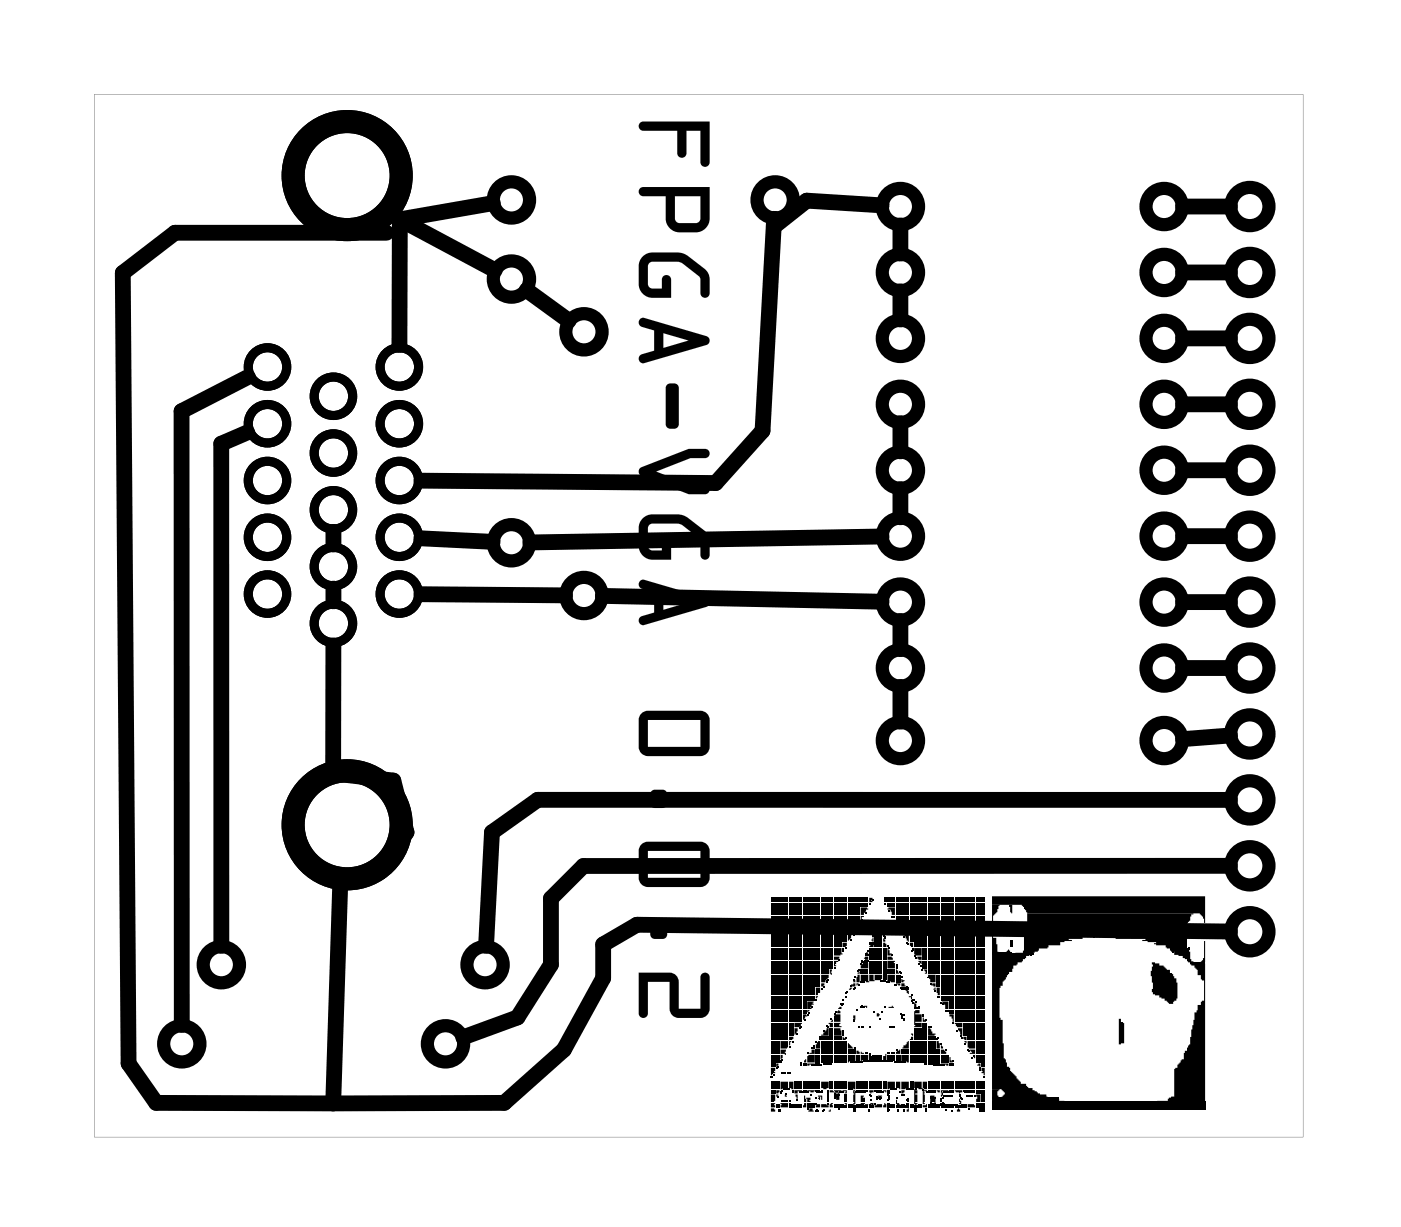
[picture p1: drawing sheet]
<svg xmlns="http://www.w3.org/2000/svg" width="54mm" height="47mm" viewBox="0 0 54 47" stroke-linecap="round" stroke-linejoin="round" font-family="sans-serif">
<g fill="#000">
<path d="M29.7 34.6h.2v.2h-.2zM29.7 34.8h.2v.1h-.2zM29.7 35h.2v.2h-.2zM29.7 35.3h.2v.2h-.2zM29.7 35.5h.2v.3h-.2zM29.7 35.8h.2v.1h-.2zM29.7 36h.2v.3h-.2zM29.7 36.3h.2v.2h-.2zM29.7 36.5h.2v.3h-.2zM29.7 36.9h.2v.1h-.2zM29.7 37h.2v.3h-.2zM29.7 37.3h.2v.2h-.2z"/>
<path d="M29.7 37.6h.2v.2h-.2zM29.7 37.9h.2v.1h-.2zM29.7 38h.2v.3h-.2zM29.7 38.4h.2v.1h-.2zM29.7 38.6h.2v.3h-.2zM29.7 38.9h.2v.1h-.2zM29.7 39.1h.2v.3h-.2zM29.7 39.4h.2v.2h-.2zM29.7 39.6h.2v.3h-.2zM29.7 39.9h.2v.2h-.2zM29.9 34.6h.1v.2h-.1zM29.9 34.8h.1v.1h-.1z"/>
<path d="M29.9 35h.1v.2h-.1zM29.9 35.3h.1v.2h-.1zM29.9 35.5h.1v.3h-.1zM29.9 35.8h.1v.1h-.1zM29.9 36h.1v.3h-.1zM29.9 36.3h.1v.2h-.1zM29.9 36.5h.1v.3h-.1zM29.9 36.9h.1v.1h-.1zM29.9 37h.1v.3h-.1zM29.9 37.3h.1v.2h-.1zM29.9 37.6h.1v.2h-.1zM29.9 37.9h.1v.1h-.1z"/>
<path d="M29.9 38h.1v.3h-.1zM29.9 38.4h.1v.1h-.1zM29.9 38.6h.1v.3h-.1zM29.9 38.9h.1v.1h-.1zM29.9 39.1h.1v.3h-.1zM29.9 39.4h.1v.2h-.1zM29.9 39.6h.1v.3h-.1zM29.9 39.9h.1v.2h-.1zM30.1 34.6h.3v.2h-.3zM30.1 34.8h.3v.1h-.3zM30.1 35h.3v.2h-.3zM30.1 35.3h.3v.2h-.3z"/>
<path d="M30.1 35.5h.3v.3h-.3zM30.1 35.8h.3v.1h-.3zM30.1 36h.3v.3h-.3zM30.1 36.3h.3v.2h-.3zM30.1 36.5h.3v.3h-.3zM30.1 36.9h.3v.1h-.3zM30.1 37h.3v.3h-.3zM30.1 37.3h.3v.2h-.3zM30.1 37.6h.3v.2h-.3zM30.1 37.9h.3v.1h-.3zM30.1 38h.3v.3h-.3zM30.1 38.4h.3v.1h-.3z"/>
<path d="M30.1 38.6h.3v.3h-.3zM30.1 38.9h.3v.1h-.3zM30.1 39.1h.3v.3h-.3zM30.1 39.4h.3v.2h-.3zM30.1 39.6h.3v.3h-.3zM30.1 39.9h.3v.2h-.3zM30.4 34.6h.2v.2h-.2zM30.4 34.8h.2v.1h-.2zM30.4 35h.2v.2h-.2zM30.4 35.3h.2v.2h-.2zM30.4 35.5h.2v.3h-.2zM30.4 35.8h.2v.1h-.2z"/>
<path d="M30.4 36h.2v.3h-.2zM30.4 36.3h.2v.2h-.2zM30.4 36.5h.2v.3h-.2zM30.4 36.9h.2v.1h-.2zM30.4 37h.2v.3h-.2zM30.4 37.3h.2v.2h-.2zM30.4 37.6h.2v.2h-.2zM30.4 37.9h.2v.1h-.2zM30.4 38h.2v.3h-.2zM30.4 38.4h.2v.1h-.2zM30.4 38.6h.2v.3h-.2zM30.4 38.9h.2v.1h-.2z"/>
<path d="M30.4 39.1h.2v.3h-.2zM30.4 39.4h.2v.2h-.2zM30.4 39.6h.2v.3h-.2zM30.4 39.9h.2v.1l-.2 .1zM30.6 34.6h.3v.2h-.3zM30.6 34.8h.3v.1h-.3zM30.6 35h.3v.2h-.3zM30.6 35.3h.3v.2h-.3zM30.6 35.5h.3v.3h-.3zM30.6 35.8h.3v.1h-.3zM30.6 36h.3v.3h-.3zM30.6 36.3h.3v.2h-.3z"/>
<path d="M30.6 36.5h.3v.3h-.3zM30.6 36.9h.3v.1h-.3zM30.6 37h.3v.3h-.3zM30.6 37.3h.3v.2h-.3zM30.6 37.6h.3v.2h-.3zM30.6 37.9h.3v.1h-.3zM30.6 38h.3v.3h-.3zM30.6 38.4h.3v.1h-.3zM30.6 38.6h.3v.3h-.3zM30.6 38.9h.3v.1h-.3zM30.6 39.1h.3v.3h-.3zM30.6 39.4l.3 .1-.1 .1h-.2z"/>
<path d="M30.6 39.6h.1l-.1 .3zM30.9 34.6h.2v.2h-.2zM30.9 34.8h.2v.1h-.2zM30.9 35h.2v.2h-.2zM30.9 35.3h.2v.2h-.2zM30.9 35.5h.2v.3h-.2zM30.9 35.8h.2v.1h-.2zM30.9 36h.2v.3h-.2zM30.9 36.3h.2v.2h-.2zM30.9 36.5h.2v.3h-.2zM30.9 36.9h.2v.1h-.2zM30.9 37h.2v.3h-.2z"/>
<path d="M30.9 37.3h.2v.2h-.2zM30.9 37.6h.2v.2h-.2zM30.9 37.9h.2v.1h-.2zM30.9 38h.2v.3h-.2zM30.9 38.4h.2v.1h-.2zM30.9 38.6h.2v.3h-.2zM30.9 38.9h.2v.1h-.2zM30.9 39.1h.2l-.1 .2zM31.1 34.6h.3v.2h-.3zM31.1 34.8h.3v.1h-.3zM31.1 35h.3v.2h-.3zM31.1 35.3h.3v.2h-.3z"/>
<path d="M31.1 35.5h.3v.3h-.3zM31.1 35.8h.3v.1h-.3zM31.1 36h.3v.3h-.3zM31.1 36.3h.3v.2h-.3zM31.1 36.5h.3v.3h-.3zM31.1 36.9h.3v.1h-.3zM31.1 37h.3v.3h-.3zM31.1 37.3h.3v.2h-.3zM31.1 37.6h.3v.2h-.3zM31.1 37.9h.3v.1h-.3zM31.1 38h.3v.3h-.3zM31.1 38.4h.3v.1h-.3z"/>
<path d="M31.1 38.6h.2v.1l-.1 .1 .1 .1h-.2zM31.1 38.9l.1 .1h-.1zM31.4 34.6h.2v.2h-.2zM31.4 34.8h.2v.1h-.2zM31.4 35h.2v.2h-.2zM31.4 35.3h.2v.2h-.2zM31.4 35.5h.2v.3h-.2zM31.4 35.8h.2v.1h-.2zM31.4 36h.2v.3h-.2zM31.4 36.3h.2v.2h-.2zM31.4 36.5h.2v.3h-.2zM31.4 36.9h.2v.1h-.2z"/>
<path d="M31.4 37h.2v.3h-.2zM31.4 37.3h.2v.2h-.2zM31.4 37.6h.2v.2h-.2zM31.4 37.9h.2v.1h-.2zM31.4 38h.2l-.1 .3h-.1zM31.4 38.4h.1l-.1 .1zM31.6 34.6h.3v.2h-.3zM31.6 34.8h.3v.1h-.3zM31.6 35h.3v.2h-.3zM31.6 35.3h.3v.2h-.3zM31.6 35.5h.3v.3h-.3zM31.6 35.8h.3v.1h-.3z"/>
<path d="M31.6 36h.3v.3h-.3zM31.6 36.3h.3v.2h-.3zM31.6 36.5h.3v.3h-.3zM31.6 36.9h.3v.1h-.3zM31.6 37h.3v.3h-.3zM31.6 37.3h.3v.2h-.3zM31.6 37.6h.3l-.1 .2h-.2zM31.6 37.9h.2l-.1 .1h-.1zM31.6 39.9h.3v.2h-.3zM31.8 37.8h.1zM31.8 39.6h.1v.3h-.3zM31.9 39.4h.2v.2h-.1z"/>
<path d="M32 34.6h.1v.2h-.1zM32 34.8h.1v.1h-.1zM32 35h.1v.2h-.1zM32 35.3h.1v.2h-.1zM32 35.5h.1v.3h-.1zM32 35.8h.1v.1h-.1zM32 36h.1v.3h-.1zM32 36.3h.1v.2h-.1zM32 36.5h.1v.3h-.1zM32 36.9h.1v.1h-.1zM32 37h.1v.3h-.1zM32 37.3v.3v-.1z"/>
<path d="M32 39.6h.1v.3h-.1zM32 39.9h.1v.2h-.1zM32 39.3l.1 .1h-.1zM32.1 34.6h.3v.2h-.3zM32.1 34.8h.3v.1h-.3zM32.1 35h.3v.2h-.3zM32.1 35.3h.3v.2h-.3zM32.1 35.5h.3v.3h-.3zM32.1 35.8h.3v.1h-.3zM32.1 36h.3v.3h-.3zM32.1 36.3h.3v.2h-.3zM32.1 36.5h.3l.1 .3h-.4z"/>
<path d="M32.1 36.9h.2l-.2 .1zM32.1 37h.2l-.1 .1v.1h-.1zM32.1 39.4h.3l-.1 .1 .1 .1h-.3zM32.1 39.6h.3v.3h-.3zM32.1 39.9h.3v.2h-.3zM32.1 39.1h.3v.3h-.3zM32.3 39v-.1l.1 .1h-.1zM32.3 38.8l.1 .1h-.1zM32.5 34.6h.1v.2h-.1zM32.5 34.8h.1v.1h-.1zM32.5 35h.1v.2h-.1zM32.5 35.3h.1v.2h-.1z"/>
<path d="M32.5 35.5h.1v.3h-.1zM32.5 35.8h.1v.1h-.1zM32.5 36h.1v.3h-.1zM32.5 36.3h.1v.1l-.1 .1zM32.5 36.5v.1zM32.5 39.7v.1zM32.5 39.8v.1zM32.5 39.9l.1 .2h-.1zM32.7 34.6h.3v.2h-.3zM32.7 34.8h.3v.1h-.3zM32.7 35h.3v.2h-.3zM32.7 35.3h.3v.2h-.3z"/>
<path d="M32.7 35.5h.3v.3h-.3zM32.7 35.8l.3 .1h-.3zM32.7 36h.1l-.1 .2zM32.7 38.1l.1-.1v.1zM32.8 37.9h.2v.1zM32.9 39.1h.1v.2zM32.9 39.3v.1zM32.9 37.8h.1zM33 34.6h.1v.2h-.1zM33 34.8h.1v.1h-.1zM33 35h.1v.2h-.1zM33 35.3h.1v.2h-.1z"/>
<path d="M33 35.5h.1l-.1 .2zM33 37.9h.1l-.1 .1zM33 37.6h.1v.2h-.1zM33 37.5l.1-.1v.1zM33.2 34.6h.2v.2h-.2zM33.2 34.8h.2v.1h-.2zM33.2 35h.2l-.1 .2h-.1zM33.2 35.3h.1l-.1 .1zM33.2 37.3h.2v.2h-.2zM33.2 37.6h.2l.1 .2h-.3zM33.2 37.8h.1zM33.2 38.8h.1z"/>
<path d="M33.2 37.1h.2zM33.2 39.5l.1 .1zM33.2 37.1h.2v.2h-.2zM33.3 37l.1 .1zM33.3 38.7h.1v.1zM33.3 36.8h.1zM33.3 36.9h.1v.1zM33.4 36.7v.1zM33.5 34.6h.1v.2h-.1zM33.5 36.4h.2zM33.5 36.5h.2v.3h-.2zM33.5 36.9h.2v.1h-.2z"/>
<path d="M33.5 37h.2v.3h-.2zM33.5 37.3h.2v.2h-.2zM33.5 37.6h.2v.2h-.2zM33.5 36.4h.2v.1h-.2zM33.6 36.3l.1 .1zM33.6 36l.1 .1zM33.6 36.1l.1 .2-.1-.1zM33.7 36h.3v.3h-.3zM33.7 36.3h.3v.2h-.3zM33.7 36.5h.3v.3h-.3zM33.7 36.9h.3v.1h-.3zM33.7 37h.3v.3h-.3z"/>
<path d="M33.7 37.3h.3v.2h-.3zM33.7 37.6h.3v.1l-.3 .1zM33.7 35.7l.2 .1zM33.8 35.5v.1zM33.8 35.7h.1zM33.7 35.9l.2-.1 .1 .1h-.3zM33.8 39l.1 .1v.1h-.1zM33.8 35.6h.1v.1h-.1zM33.9 37.8h.2zM33.9 35.7l.1 .1zM34 36.2l.1 .1h-.1zM34 36.3l.1 .1v.1h-.1z"/>
<path d="M34 36.5h.1v.3h-.1zM34 36.9h.1v.1h-.1zM34 37h.1v.3h-.1zM34 37.3h.1v.2h-.1zM34 37.6h.1v.2h-.1zM34.1 34.6v.2zM34.1 36.1v.1zM34.1 37.8h.2zM34.2 34.6h.3v.2h-.3zM34.2 34.8h.3v.1h-.3zM34.2 36.5l.1 .2h.1l-.1 .1h-.1zM34.2 36.9h.2v.1h-.2z"/>
<path d="M34.2 37h.3v.3h-.3zM34.2 37.3h.3v.2h-.3zM34.2 37.6h.3v.2h-.3zM34.2 35h.3v.2h-.1l-.1-.2h-.1zM34.4 35.3h.1zM34.2 38.8l.2-.1v.1zM34.5 37.9l.1 .1zM34.5 34.6h.2v.2h-.2zM34.5 34.8h.2v.1h-.2zM34.5 35h.2v.2h-.2zM34.5 35.3h.2v.2h-.2zM34.5 37.1l.1 .1z"/>
<path d="M34.5 37.3l.1 .2h-.1zM34.5 37.6h.2v.2h-.2zM34.5 37.9h.2v.1zM34.6 35.5h.1v.2zM34.7 34.6h.3v.2h-.3zM34.7 34.8h.3v.1h-.3zM34.7 35h.3v.2h-.3zM34.7 35.3h.3v.2h-.3zM34.7 35.5h.3v.3h-.3zM34.7 35.8h.3v.1h-.2zM34.7 37.7l.1 .1h-.1zM34.7 37.9h.1l.1 .1h-.2z"/>
<path d="M34.7 39.2h.1zM34.8 38l.1 .1zM34.8 36h.2v.3zM34.8 38.1h.2zM34.8 39.2v.1zM34.9 38.1l.1 .1v.1zM35 38.4h.1v.1zM35.1 34.6h.1v.2h-.1zM35.1 34.8h.1v.1h-.1zM35.1 35h.1v.2h-.1zM35.1 35.3h.1v.2h-.1zM35.1 35.5h.1v.3h-.1z"/>
<path d="M35.1 35.8h.1v.1h-.1zM35.1 36h.1v.3h-.1zM35.1 36.3h.1v.2l-.1-.1zM35.1 39.8l.1 .1zM35.1 39.9h.1v.2h-.1zM35.1 36.5l.1 .1zM35.1 38.5h.1zM35.2 34.6h.3v.2h-.3zM35.2 34.8h.3v.1h-.3zM35.2 35h.3v.2h-.3zM35.2 35.3h.3v.2h-.3zM35.2 35.5h.3v.3h-.3z"/>
<path d="M35.2 35.8h.3v.1h-.3zM35.2 36h.3v.3h-.3zM35.2 36.3h.3v.2h-.3zM35.2 36.5h.3v.3h-.2zM35.2 38.6l.1 .2h-.1zM35.2 38.8l.2 .1zM35.2 39.6h.3v.3h-.3zM35.2 39.9h.3v.2h-.3zM35.3 38.9h.1v.1l-.1 .1h.2v.3h-.2h.2v.2h-.3zM35.3 36.9h.2v.1h-.1zM35.4 37h.1v.1zM35.5 34.6h.2v.2h-.2z"/>
<path d="M35.5 34.8h.2v.1h-.2zM35.5 35h.2v.2h-.2zM35.5 35.3h.2v.2h-.2zM35.5 35.5h.2v.3h-.2zM35.5 35.8h.2v.1h-.2zM35.5 36h.2v.3h-.2zM35.5 36.3h.2v.2h-.2zM35.5 36.5h.2v.3h-.2zM35.5 36.9h.2v.1h-.2zM35.5 37h.2v.3h-.2zM35.5 39.1l.1 .1zM35.5 39.2l.2 .2h-.2z"/>
<path d="M35.5 39.4h.2v.2h-.2zM35.5 39.6h.2v.3h-.2zM35.5 39.9h.2v.2h-.2zM35.6 37.3h.1v.2h-.1zM35.8 34.6h.2v.2h-.2zM35.8 34.8h.2v.1h-.2zM35.8 35h.2v.2h-.2zM35.8 35.3h.2v.2h-.2zM35.8 35.5h.2v.3h-.2zM35.8 35.8h.2v.1h-.2zM35.8 36h.2v.3h-.2zM35.8 36.3h.2v.2h-.2z"/>
<path d="M35.8 36.5h.2v.3h-.2zM35.8 36.9h.2v.1h-.2zM35.8 37h.2v.3h-.2zM35.8 37.3h.2v.2h-.2zM35.8 37.6h.2v.2h-.2v-.1h-.1zM35.8 39.6l.1 .1v.1h.1v.1h-.2zM35.8 39.9h.2v.2h-.2zM35.9 37.9h.1v.1h-.1zM36 38.1v-.1v.1zM36.1 34.6h.1v.2h-.1zM36.1 34.8h.1v.1h-.1zM36.1 35h.1v.2h-.1z"/>
<path d="M36.1 35.3h.1v.2h-.1zM36.1 35.5h.1v.3h-.1zM36.1 35.8h.1v.1h-.1zM36.1 36h.1v.3h-.1zM36.1 36.3h.1v.2h-.1zM36.1 36.5h.1v.3h-.1zM36.1 36.9h.1v.1h-.1zM36.1 37h.1v.3h-.1zM36.1 37.3h.1v.2h-.1zM36.1 37.6h.1v.2h-.1zM36.1 37.9h.1v.1h-.1zM36.1 38h.1v.3h-.1z"/>
<path d="M36.1 38.4h.1zM36.2 34.6h.3v.2h-.3zM36.2 34.8h.3v.1h-.3zM36.2 35h.3v.2h-.3zM36.2 35.3h.3v.2h-.3zM36.2 35.5h.3v.3h-.3zM36.2 35.8h.3v.1h-.3zM36.2 36h.3v.3h-.3zM36.2 36.3h.3v.2h-.3zM36.2 36.5h.3v.3h-.3zM36.2 36.9h.3v.1h-.3zM36.2 37h.3v.3h-.3z"/>
<path d="M36.2 37.3h.3v.2h-.3zM36.2 37.6h.3v.2h-.3zM36.2 37.9h.3v.1h-.3zM36.2 38h.3v.3h-.3zM36.2 38.4h.3v.1h-.3zM36.3 38.6h.2v.3h-.1v-.2zM36.6 34.6h.1v.2h-.1zM36.6 34.8h.1v.1h-.1zM36.6 35h.1v.2h-.1zM36.6 35.3h.1v.2h-.1zM36.6 35.5h.1v.3h-.1zM36.6 35.8h.1v.1h-.1z"/>
<path d="M36.6 36h.1v.3h-.1zM36.6 36.3h.1v.2h-.1zM36.6 36.5h.1v.3h-.1zM36.6 36.9h.1v.1h-.1zM36.6 37h.1v.3h-.1zM36.6 37.3h.1v.2h-.1zM36.6 37.6h.1v.2h-.1zM36.6 37.9h.1v.1h-.1zM36.6 38h.1v.3h-.1zM36.6 38.4h.1v.1h-.1zM36.6 38.6h.1v.3h-.1zM36.6 38.9h.1v.1h-.1z"/>
<path d="M36.6 39.1h.1v.3zM36.8 34.6h.3v.2h-.3zM36.8 34.8h.3v.1h-.3zM36.8 35h.3v.2h-.3zM36.8 35.3h.3v.2h-.3zM36.8 35.5h.3v.3h-.3zM36.8 35.8h.3v.1h-.3zM36.8 36h.3v.3h-.3zM36.8 36.3h.3v.2h-.3zM36.8 36.5h.3v.3h-.3zM36.8 36.9h.3v.1h-.3zM36.8 37h.3v.3h-.3z"/>
<path d="M36.8 37.3h.3v.2h-.3zM36.8 37.6h.3v.2h-.3zM36.8 37.9h.3v.1h-.3zM36.8 38h.3v.3h-.3zM36.8 38.4h.3v.1h-.3zM36.8 38.6h.3v.3h-.3zM36.8 38.9h.3v.1h-.3zM36.8 39.1h.3v.3h-.3zM36.8 39.4h.3v.2h-.2zM36.9 39.6h.2v.3zM37.1 34.6h.1v.2h-.1zM37.1 34.8h.1v.1h-.1z"/>
<path d="M37.1 35h.1v.2h-.1zM37.1 35.3h.1v.2h-.1zM37.1 35.5h.1v.3h-.1zM37.1 35.8h.1v.1h-.1zM37.1 36h.1v.3h-.1zM37.1 36.3h.1v.2h-.1zM37.1 36.5h.1v.3h-.1zM37.1 36.9h.1v.1h-.1zM37.1 37h.1v.3h-.1zM37.1 37.3h.1v.2h-.1zM37.1 37.6h.1v.2h-.1zM37.1 37.9h.1v.1h-.1z"/>
<path d="M37.1 38h.1v.3h-.1zM37.1 38.4h.1v.1h-.1zM37.1 38.6h.1v.3h-.1zM37.1 38.9h.1v.1h-.1zM37.1 39.1h.1v.3h-.1zM37.1 39.4h.1v.2h-.1zM37.1 39.6h.1v.3h-.1zM37.1 39.9h.1v.2zM37.3 34.6h.3v.2h-.3zM37.3 34.8h.3v.1h-.3zM37.3 35h.3v.2h-.3zM37.3 35.3h.3v.2h-.3z"/>
<path d="M37.3 35.5h.3v.3h-.3zM37.3 35.8h.3v.1h-.3zM37.3 36h.3v.3h-.3zM37.3 36.3h.3v.2h-.3zM37.3 36.5h.3v.3h-.3zM37.3 36.9h.3v.1h-.3zM37.3 37h.3v.3h-.3zM37.3 37.3h.3v.2h-.3zM37.3 37.6h.3v.2h-.3zM37.3 37.9h.3v.1h-.3zM37.3 38h.3v.3h-.3zM37.3 38.4h.3v.1h-.3z"/>
<path d="M37.3 38.6h.3v.3h-.3zM37.3 38.9h.3v.1h-.3zM37.3 39.1h.3v.3h-.3zM37.3 39.4h.3v.2h-.3zM37.3 39.6h.3v.3h-.3zM37.3 39.9h.3v.2h-.3zM37.6 34.6h.2v.2h-.2zM37.6 34.8h.2v.1h-.2zM37.6 35h.2v.2h-.2zM37.6 35.3h.2v.2h-.2zM37.6 35.5h.2v.3h-.2zM37.6 35.8h.2v.1h-.2z"/>
<path d="M37.6 36h.2v.3h-.2zM37.6 36.3h.2v.2h-.2zM37.6 36.5h.2v.3h-.2zM37.6 36.9h.2v.1h-.2zM37.6 37h.2v.3h-.2zM37.6 37.3h.2v.2h-.2zM37.6 37.6h.2v.2h-.2zM37.6 37.9h.2v.1h-.2zM37.6 38h.2v.3h-.2zM37.6 38.4h.2v.1h-.2zM37.6 38.6h.2v.3h-.2zM37.6 38.9h.2v.1h-.2z"/>
<path d="M37.6 39.1h.2v.3h-.2zM37.6 39.4h.2v.2h-.2zM37.6 39.6h.2v.3h-.2zM37.6 39.9h.2v.2h-.2zM37.8 34.6h.1v.2h-.1zM37.8 34.8h.1v.1h-.1zM37.8 35h.1v.2h-.1zM37.8 35.3h.1v.2h-.1zM37.8 35.5h.1v.3h-.1zM37.8 35.8h.1v.1h-.1zM37.8 36h.1v.3h-.1zM37.8 36.3h.1v.2h-.1z"/>
<path d="M37.8 36.5h.1v.3h-.1zM37.8 36.9h.1v.1h-.1zM37.8 37h.1v.3h-.1zM37.8 37.3h.1v.2h-.1zM37.8 37.6h.1v.2h-.1zM37.8 37.9h.1v.1h-.1zM37.8 38h.1v.3h-.1zM37.8 38.4h.1v.1h-.1zM37.8 38.6h.1v.3h-.1zM37.8 38.9h.1v.1h-.1zM37.8 39.1h.1v.3h-.1zM37.8 39.4h.1v.2h-.1z"/>
<path d="M37.8 39.6h.1v.3h-.1zM37.8 39.9h.1v.2h-.1zM38.2 34.5h8.2v1.1l-.2-.4h-6.6l-.2-.3h-1.2zM38.2 34.9h.3l-.1 .2-.1 .2v.8h.1l.1 .6h-.3zM38.2 36.7h.8zM38.2 36.7l1.6 .1zM38.2 36.8h1.5l-.3 .3-.4 .1v.2h-.1l-.3 .4v.2l-.1 .1v1.1l.1 .1 .1 1.5h.1v.3h.1v.2l.4 .5h.2l.1 .1h.2v.1l.3 .2h.2l.1 .1h-1.8l.1-.1-.1-.2h-.4zM38.8 36.7l.1-.1v.1zM38.9 34.9h.1v.3l-.1-.1zM38.9 36.2h.1v.3h-.1zM39.5 36h2.6h-.4v.2h-.5l.1 .1h-.5v.1h-.4v.1h-.4l-.2 .2h-.7h.3zM39.6 35.2h6.4h-.1v.3l-.2 .1v.9h-.7l-.1-.1h-.4v-.1h-.5l.1-.1h-1.1l-.1-.1 .1-.1h-.4l-.1-.2h-2.9z"/>
<path d="M39.5 35.8h2.7v.2h-2.7zM42.6 36l.1 .1zM43.1 39.3l.2 .1v.8h-.1h-.1zM44.4 37.1l.4 .1 .5 .5 .1 .8-.2 .2h-.2l-.1-.2-.5-.2zM45.1 36.5l.7 .1zM45.1 36.6h.7l.1 .4 .1 .1h-.2l-.2-.3h-.4v-.1zM45.9 37.1h.5zM45.9 37.1h.5v5.4h-1.8l.4-.1v-.1l.2-.1v-1l.4-.4v-.2l.3-.4 .1-1.2 .1-.1v-.2h.2v-.1h.1v-.8l-.1-.1v-.1h-.2v-.2l-.1-.2zM46.4 36.3v.8h-.1l.1-.2zM29.7 40.1h.2v.3h-.2zM29.7 40.4h.2v.2h-.2zM29.7 40.6h.2v.3h-.2z"/>
<path d="M29.7 41h.2v.1h-.2zM29.7 41.1h.2v.2l-.2 .1zM29.7 41.5h.1zM29.7 41.7h.2v.3h-.2zM29.7 42h.2v.1h-.2zM29.7 42.2h.2l-.1 .3h-.1zM29.7 42.5h.2v.2h-.2zM29.7 42.7h.1l.1 .1h-.2zM29.9 40.1h.1v.3h-.1zM29.9 40.4h.1v.2h-.1zM29.9 40.6h.1v.3h-.1zM29.9 41h.1l-.1 .1z"/>
<path d="M29.9 41.7h.1v.3h-.1zM29.9 42h.1v.1h-.1zM29.9 42.2h.1l-.1 .1zM29.9 42.5h.1v.2h-.1zM30 42.7l.1 .1zM30.1 40.1h.3l-.1 .3h-.2zM30.1 40.4h.2v.2h-.2zM30.1 40.6h.1l-.1 .2zM30.1 41.7h.3v.2l-.3 .1zM30.1 42v.1zM30.1 42.5h.3v.2h-.3zM30.1 41.3h.2z"/>
<path d="M30.2 41.9l.2 .1zM30.2 42.4l.2 .1zM30.2 42.2l.1 .1zM30.3 41.3h.1zM30.4 40.1h.1l-.1 .2zM30.4 41.7h.2v.3l-.2-.1zM30.4 42.5l.1 .1zM30.4 42.6h.2zM30.4 42.6l.2 .1zM30.5 42l.1 .1zM30.6 41.7h.3v.3h-.3zM30.6 42h.3l-.3 .1z"/>
<path d="M30.6 42.5h.3v.2h-.3zM30.6 42.2h.1v.1zM30.8 42l.3 .1zM30.9 41h.2v.1h-.2zM30.9 41.7h.2v.3h-.2zM30.9 42h.2zM31 42.2l.1 .3h-.1zM31 42.5h.1v.2h-.2zM31 40.8l.1 .1h-.1zM31.1 42.3h.1v.2h-.1zM31.1 41h.3l-.3 .1zM31.1 41.7h.3v.3h-.3z"/>
<path d="M31.1 42h.3l-.2 .1zM31.1 42.5h.2zM31.1 42.5l.3 .1zM31.1 42.6h.3v.1h-.3zM31.1 40.6h.3v.3h-.3zM31.2 42.7h.1v.1h-.2zM31.3 40.4h.1v.2h-.2zM31.3 41l.4 .1zM31.3 42.5h.2zM31.4 40.4h.2v.2h-.2zM31.4 40.6h.2v.3h-.2zM31.4 41h.2z"/>
<path d="M31.4 41.7h.2v.3h-.2zM31.4 42h.2zM31.4 42l.3 .1zM31.5 42.5h.1v.2h-.2zM31.5 40.2l.1-.1v.3h-.2zM31.5 42.2h.2v.2zM31.6 42.3v.1l-.1-.1zM31.6 40.1h.3v.3h-.3zM31.6 40.4h.3v.2h-.3zM31.6 40.6h.3v.3h-.3zM31.6 41.7h.3v.2h-.3zM31.6 42.5h.2l.1 .2h-.3z"/>
<path d="M31.7 41h.2zM31.9 42v.1zM31.9 42.2v.3zM32 40.1h.1v.3h-.1zM32 40.4h.1v.2h-.1zM32 40.6h.1v.3h-.1zM32 41.7h.1v.3h-.1zM32 42l.1 .1h-.1zM31.9 42.8l.1-.1v.1zM32 42.5h.1v.2h-.1zM32.1 40.1h.3v.3h-.3zM32.1 40.4h.3v.2h-.3z"/>
<path d="M32.1 40.6h.3v.3h-.3zM32.1 41.7h.3v.3h-.3zM32.1 42h.3l-.2 .1zM32.1 42.1h.2v.1zM32.1 42.2h.2zM32.1 42.2h.2v.2h-.1zM32.1 42.5h.3v.2h-.3zM32.3 42l.2 .1zM32.5 40.1h.1v.3h-.1zM32.5 40.4h.1v.2h-.1zM32.5 40.6h.1v.3h-.1zM32.5 41.7h.1v.3h-.1z"/>
<path d="M32.5 42h.1v.1zM32.5 42.6h.1zM32.5 42.6l.1 .1zM32.5 42.2h.1v.3h-.1zM32.5 42.5l.1 .1zM32.7 40.2l.2 .2h-.2zM32.7 40.4h.3v.2h-.3zM32.7 40.6h.3v.3h-.3zM32.7 41.7h.3v.3l-.3-.1zM32.7 41.9l.1 .1zM32.7 42.5l.1 .1zM32.7 42.6h.3z"/>
<path d="M32.7 42.6l.3 .1zM32.7 40.9h.5zM32.9 42h.1l-.1 .6zM32.9 42.7h.1v.1h-.1zM33 42l.4 .1zM33 40.5l.1 .1h-.1zM33 40.6h.1v.3h-.1zM33 41.7h.1v.3h-.1zM33 42h.1zM33 42.5h.1v.2h-.1zM33.2 40.5l.1 .1h-.1zM33.2 40.6h.2v.3h-.2z"/>
<path d="M33.2 41.7h.2v.3h-.2zM33.2 42h.2zM33.2 42.2h.1v.3h-.1zM33.2 42.5l.2 .1zM33.2 42.5l.1 .1zM33.2 42.6h.2zM33.2 42.6l.2 .1zM33.2 40.9h1.2zM33.3 40.6h.1zM33.4 42.7l.1 .1zM33.5 40.7h.2zM33.5 40.7h.2v.2h-.2z"/>
<path d="M33.5 41.7h.2v.3h-.2zM33.5 42h.2v.1h-.2zM33.5 42.6h.2zM33.5 42.6l.2 .1zM33.5 42.5h.2v.1zM33.7 40.6h.3v.3h-.3zM33.7 41.7h.3v.3h-.3zM33.7 42h.3zM33.8 42l.3 .1zM33.8 42.3h.2zM33.7 42.6l.3-.1v.2h-.3zM33.8 42.2l.2 .1h-.1z"/>
<path d="M34 41.7h.1v.3h-.1zM34 42h.1v.1zM34.1 42.5v.2h-.1zM34 40.7l.1-.1v.3h-.1zM34.2 40.6h.1zM34.2 40.6h.3v.3h-.3zM34.2 41.7h.3v.2l-.3 .1zM34.2 42h.1v.1h-.1zM34.2 42.5h.1zM34.2 42.5l.1 .1zM34.2 42.6h.3zM34.2 42.6l.3 .1z"/>
<path d="M34.2 42.2l.1 .2zM34.3 41.9l.3 .1zM34.3 42.5l.2 .1zM34.4 40.6h.1zM34.4 40.9h.5zM34.5 40.6h.2v.3h-.2zM34.5 41.7h.2v.3l-.2-.1zM34.5 42.4l.2 .2-.2-.1zM34.5 42.6h.2zM34.5 42.6l.2 .1zM34.6 42.7v.1zM34.6 40.5l.1-.1v.2h-.2z"/>
<path d="M34.7 40.4h.3v.2h-.3zM34.7 40.6h.3v.3h-.3zM34.7 41.7h.3v.2l-.3 .1zM34.7 42h.1v.1h-.1zM34.7 42.5l.1 .1zM34.7 42.6h.3zM34.7 42.6l.3 .1zM34.8 42.7v.1zM34.9 41.9l.3 .1zM34.9 42.5l.1 .1zM34.9 40.2l.1-.1v.3h-.2zM34.9 42.7h.1v.1z"/>
<path d="M35.1 40.1h.1v.3h-.1zM35.1 40.4h.1v.2h-.1zM35.1 40.6h.1v.3h-.1zM35.1 41.7h.1v.2h-.1zM35.1 42.5h.1v.2h-.1zM35.2 40.1h.3v.3h-.3zM35.2 40.4h.3v.2h-.3zM35.2 40.6h.3v.3h-.3zM35.2 41.7h.3v.3l-.3-.1zM35.2 42h.1v.1v.1v.4l-.1-.1zM35.2 42.6h.3zM35.2 42.6l.3 .1z"/>
<path d="M35.2 42.7h.1zM35.2 42.8h.1zM35.4 42.5l.1 .1zM35.5 40.1h.2v.3h-.2zM35.5 40.4h.2v.2h-.2zM35.5 40.6h.2v.3h-.2zM35.5 41.7h.2v.3l-.2-.1zM35.5 42h.2h-.1v.5h-.1zM35.6 41h.1zM35.7 42l.3 .1zM35.5 42.6l.2-.1v.2h-.2zM35.7 42.7v.1z"/>
<path d="M35.8 40.1h.2v.3h-.2zM35.8 40.4h.2v.2h-.2zM35.8 40.6h.2v.3h-.2zM35.8 41h.2zM35.8 41.7h.2v.3h-.2zM35.8 42h.2zM35.8 42.5v.1zM35.8 42.6h.2zM35.8 42.6l.2 .1zM35.8 42.2h.2v.1zM35.8 42.3h.2zM35.8 42.3h.2v.2h-.2z"/>
<path d="M35.8 42.5h.2zM35.9 42.5l.1 .1zM36 41l.4 .1zM36.1 40.1l.1 .1v.2h-.1zM36.1 40.4h.1v.2h-.1zM36.1 40.6h.1v.3h-.1zM36.1 41h.1zM36.1 41.7h.1v.3h-.1zM36.1 42h.1v.1zM36.1 42.5h.1v.2h-.1zM36.2 40.3l.1 .1h-.1zM36.2 40.4h.2l.1 .2h-.3z"/>
<path d="M36.2 40.6h.3v.3h-.3zM36.2 41h.3v.1zM36.2 41.7h.3v.3h-.3zM36.2 42h.3l-.3 .1zM36.2 42.1h.1v.2zM36.2 42.3l.1 .2zM36.2 42.5l.1 .1zM36.2 42.6h.3zM36.2 42.6l.3 .1zM36.3 42l.4 .1zM36.4 42.2l.3 .1zM36.4 42.5l.1 .1z"/>
<path d="M36.6 40.7l.1 .2h-.1zM36.6 41h.1v.1h-.1zM36.6 41.7h.1v.3h-.1zM36.6 42h.1zM36.6 42.5h.1v.2h-.1zM36.8 41.7h.3v.3h-.3zM36.8 42h.3v.1h-.2zM36.8 42.5l.1 .1zM36.8 42.6h.3zM36.8 42.6l.3 .1zM36.9 42.7l.1 .1h-.1zM36.9 42.2l.1 .1z"/>
<path d="M36.9 42.3l.1 .2h-.1zM37.1 41.7h.1v.3h-.1zM37.1 42h.1zM37.1 42.5h.1v.2h-.1zM37.2 40.1v.1zM37.2 42l.4 .1zM37.2 42.2l.3 .1zM37.3 40.1h.3v.3h-.3zM37.3 41.7h.3v.3h-.3zM37.3 42h.3zM37.3 42.5h.2l.1 .2h-.3zM37.4 40.4h.2v.2h-.2z"/>
<path d="M37.5 40.6h.1v.2zM37.6 40.1h.2v.3h-.2zM37.6 40.4h.2v.2h-.2zM37.6 40.6h.2v.3h-.2zM37.6 41.7h.2v.3h-.2zM37.6 42h.2v.1h-.2zM37.6 42.2h.2v.3h-.2zM37.6 42.5h.2v.2h-.2zM37.7 41h.1v.1h-.2zM37.7 42.7l.1 .1zM37.8 40.1h.1v.3h-.1zM37.8 40.4h.1v.2h-.1z"/>
<path d="M37.8 40.6h.1v.3h-.1zM37.8 41h.1v.1h-.1zM37.8 41.1h.1v.3l-.1-.1zM37.8 41.7h.1v.3h-.1zM37.8 42h.1v.1h-.1zM37.8 42.2h.1v.3h-.1zM37.8 42.5h.1v.2h-.1zM37.8 42.7h.1v.1h-.1zM38.2 42h.3h-.1l.1 .3h-.3zM38.2 42.3h2.6v.1l.2 .1h-2.8z"/>
<path d="M24.7 4.7h2.6v1.5a.18 .18 0 0 1-.1 .2 .18 .18 0 0 1-.2-.2v-1.2h-.6v.9a.18 .18 0 0 1-.1 .2 .18 .18 0 0 1-.2-.2v-.9h-1.4l-.1-.1zM24.7 7.3l2.6-.1v1.2a.54 .54 0 0 1-.5 .6h-.6a.54 .54 0 0 1-.6-.6v-.8l-.9-.1-.1-.1zM26 7.6l.1 .9h.8l.1-.9zM24.8 9.9l.3-.2 1.3 .1 .8 .7 .1 .8a.18 .18 0 0 1-.1 .2 .18 .18 0 0 1-.2-.2v-.6l-.8-.6h-1.2v1h.5v-.3a.18 .18 0 0 1 .2-.2 .18 .18 0 0 1 .2 .2v.7h-.8a.54 .54 0 0 1-.5-.6v-.6zM24.7 12.3l.1-.1 2.4 .8a.18 .18 0 0 1 .1 .1 .18 .18 0 0 1-.1 .2l-2.4 .7a.18 .18 0 0 1-.2-.2 .18 .18 0 0 1 .1-.2l.5-.1v-.8l-.5-.1-.1-.2zM25.6 12.8v.6l.9-.3zM25.7 14.8h.3l.1 .1 .1 1.4a.26 .26 0 0 1-.3 .2 .26 .26 0 0 1-.3-.2zM24.6 18.1l1.9-.8h.7a.18 .18 0 0 1 .1 .2 .18 .18 0 0 1-.1 .1h-.6l-1.3 .6 1.3 .5h.6a.18 .18 0 0 1 .1 .2 .18 .18 0 0 1-.1 .1h-.7l-1.8-.7h-.1zM24.8 20l.3-.2 1.3 .1 .8 .7 .1 .8a.18 .18 0 0 1-.1 .2 .18 .18 0 0 1-.2-.2v-.6l-.8-.6h-1.2v1h.5v-.3a.18 .18 0 0 1 .2-.2 .18 .18 0 0 1 .2 .2v.7h-.8a.54 .54 0 0 1-.5-.6v-.7zM24.7 22.4l.1-.1 2.4 .7a.18 .18 0 0 1 .1 .2 .18 .18 0 0 1-.1 .2l-2.4 .7a.18 .18 0 0 1-.2-.2 .18 .18 0 0 1 .1-.2l.5-.1v-.8l-.5-.1-.1-.2zM25.6 22.9v.6l.9-.3zM24.7 27.5l.3-.1h2a.36 .36 0 0 1 .3 .3v1.1a.36 .36 0 0 1-.3 .3h-2a.36 .36 0 0 1-.4-.3v-1.1zM25 27.7v1.1h2v-1.1zM25.1 30.5h.6v.6h-.6zM24.7 32.5l.3-.1h2a.36 .36 0 0 1 .3 .4v1a.36 .36 0 0 1-.3 .4h-2a.36 .36 0 0 1-.4-.4v-1zM25 32.8v1h2v-1zM25.1 35.5h.6v.6h-.6zM24.6 37.5h1.2a.36 .36 0 0 1 .3 .3v1.1h.9v-1.3a.18 .18 0 0 1 .2-.1 .18 .18 0 0 1 .1 .1v1.3a.36 .36 0 0 1-.3 .3h-.9a.36 .36 0 0 1-.3-.3v-1.1h-.8v1.2a.18 .18 0 0 1-.2 .2 .18 .18 0 0 1-.2-.2z"/>
<path d="M24.7 4.7h2.6v1.5a.18 .18 0 0 1-.1 .2 .18 .18 0 0 1-.2-.2v-1.2h-.6v.9a.18 .18 0 0 1-.1 .2 .18 .18 0 0 1-.2-.2v-.9h-1.4l-.1-.1zM24.7 4.7l-.1 .2 .1 .1h1.4v.9a.18 .18 0 0 0 .2 .2 .18 .18 0 0 0 .1-.2v-.9h.6v1.2a.18 .18 0 0 0 .2 .2 .18 .18 0 0 0 .1-.2v-1.5zM24.7 7.3l2.6-.1v1.2a.54 .54 0 0 1-.5 .6h-.6a.54 .54 0 0 1-.6-.6v-.8l-.9-.1-.1-.1zM24.7 7.3l-.1 .1 .1 .1 .9 .1v.8a.54 .54 0 0 0 .6 .5h.6a.53 .53 0 0 0 .5-.5v-1.2zM26 7.6l.1 .9h.8l.1-.9zM26 7.6h1l-.1 .9h-.8zM24.8 9.9l.3-.2 1.3 .1 .8 .7 .1 .8a.18 .18 0 0 1-.1 .2 .18 .18 0 0 1-.2-.2v-.6l-.8-.6h-1.2v1h.5v-.3a.18 .18 0 0 1 .2-.2 .18 .18 0 0 1 .2 .2v.7h-.8a.54 .54 0 0 1-.5-.6v-.6zM24.8 9.9a1.39 1.39 0 0 0 0 1.4l.3 .2h.8v-.7a.18 .18 0 0 0-.2-.2 .18 .18 0 0 0-.2 .2v.3h-.5v-1h1.2l.8 .6v.6a.18 .18 0 0 0 .2 .2 .18 .18 0 0 0 .1-.2l-.1-.8-.8-.7-1.3-.1zM24.7 12.3l.1-.1 2.4 .8a.18 .18 0 0 1 .1 .1 .18 .18 0 0 1-.1 .2l-2.4 .7a.18 .18 0 0 1-.2-.2 .18 .18 0 0 1 .1-.2l.5-.1v-.8l-.5-.1-.1-.2zM24.7 12.3l-.1 .1 .1 .2 .5 .1v.8l-.5 .1a.18 .18 0 0 0-.1 .2 .18 .18 0 0 0 .2 .2l2.4-.7a.18 .18 0 0 0 .1-.2 .18 .18 0 0 0-.1-.1l-2.4-.8zM25.6 12.8v.6l.9-.3zM25.6 12.8l.9 .3-.9 .3zM25.7 14.8h.3l.1 .1 .1 1.4a.26 .26 0 0 1-.3 .2 .26 .26 0 0 1-.3-.2zM25.7 14.8l-.1 1.5a.26 .26 0 0 0 .3 .2 .26 .26 0 0 0 .3-.2l-.1-1.4-.1-.1zM24.6 18.1l1.9-.8h.7a.18 .18 0 0 1 .1 .2 .18 .18 0 0 1-.1 .2l-.6-.1-1.3 .6 1.3 .5h.6a.18 .18 0 0 1 .1 .2 .18 .18 0 0 1-.1 .1h-.7l-1.8-.7h-.1zM24.6 18.1v.2h.1l1.8 .7h.7a.18 .18 0 0 0 .1-.1 .18 .18 0 0 0-.1-.2h-.6l-1.3-.5 1.3-.6h.6a.18 .18 0 0 0 .1-.1 .18 .18 0 0 0-.1-.2h-.7zM24.8 20l.3-.2 1.3 .1 .8 .7 .1 .8a.18 .18 0 0 1-.1 .2 .18 .18 0 0 1-.2-.2v-.6l-.8-.6h-1.2v1h.5v-.3a.18 .18 0 0 1 .2-.2 .18 .18 0 0 1 .2 .2v.7h-.8a.54 .54 0 0 1-.5-.6v-.7zM24.8 20a1.39 1.39 0 0 0 0 1.4l.3 .2h.8v-.7a.18 .18 0 0 0-.2-.2 .18 .18 0 0 0-.2 .2v.3h-.5v-1h1.2l.8 .6v.6a.18 .18 0 0 0 .2 .2 .18 .18 0 0 0 .1-.2l-.1-.8-.8-.7-1.3-.1zM24.7 22.4l.1-.1 2.4 .7a.18 .18 0 0 1 .1 .2 .18 .18 0 0 1-.1 .2l-2.4 .7a.18 .18 0 0 1-.2-.2 .18 .18 0 0 1 .1-.2l.5-.1v-.8l-.5-.1-.1-.2zM24.7 22.4l-.1 .1 .1 .2 .5 .1v.8l-.5 .1a.18 .18 0 0 0-.1 .2 .18 .18 0 0 0 .2 .2l2.4-.7a.18 .18 0 0 0 .1-.2 .18 .18 0 0 0-.1-.2l-2.4-.7zM25.6 22.9v.6l.9-.3zM25.6 22.9l.9 .3-.9 .3zM24.7 27.5l.3-.1h2a.36 .36 0 0 1 .3 .3v1.1a.36 .36 0 0 1-.3 .3h-2a.36 .36 0 0 1-.4-.3v-1.1zM24.7 27.5l-.1 .2v1.1a.36 .36 0 0 0 .4 .3h2a.36 .36 0 0 0 .3-.3v-1.1a.36 .36 0 0 0-.3-.3h-2zM25 27.7v1.1h2v-1.1zM25 27.7h2v1.1h-2zM25.1 30.5h.6v.6h-.6zM25.1 30.5v.6h.6v-.6zM24.7 32.5l.3-.1h2a.36 .36 0 0 1 .3 .4v1a.36 .36 0 0 1-.3 .4h-2a.36 .36 0 0 1-.4-.4v-1zM24.7 32.5l-.1 .3v1a.36 .36 0 0 0 .4 .4h2a.36 .36 0 0 0 .3-.4v-1a.36 .36 0 0 0-.3-.4h-2zM25 32.8v1h2v-1zM25 32.8h2v1h-2zM25.1 35.5h.6v.6h-.6zM25.1 35.5v.6h.6v-.6zM24.6 37.5h1.2a.36 .36 0 0 1 .3 .3v1.1h.9v-1.3a.18 .18 0 0 1 .2-.1 .18 .18 0 0 1 .1 .1v1.3a.36 .36 0 0 1-.3 .3h-.9a.36 .36 0 0 1-.3-.3v-1.1h-.8v1.2a.18 .18 0 0 1-.2 .2 .18 .18 0 0 1-.2-.2zM24.6 37.5v1.5a.18 .18 0 0 0 .2 .2 .18 .18 0 0 0 .2-.2v-1.2h.8v1.1a.36 .36 0 0 0 .3 .3h.9a.36 .36 0 0 0 .3-.3v-1.3a.18 .18 0 0 0-.1-.1 .18 .18 0 0 0-.2 .1v1.3h-.9v-1.1a.35 .35 0 0 0-.3-.3z"/>
<path d="M3.6 3.6v40.2h46.6v-40.2zM3.6 3.6h46.6v40.2h-46.6z"/>
</g>
<g fill="none" stroke="#000" stroke-width=".89" stroke-linecap="butt">
<circle cx="13.4" cy="6.8" r="2.08"/>
<circle cx="13.4" cy="31.8" r="2.08"/>
</g>
<g fill="none" stroke="#000" stroke-width=".35">
<circle cx="10.3" cy="18.5" r=".74"/>
<circle cx="10.3" cy="14.1" r=".74"/>
<circle cx="10.3" cy="16.3" r=".74"/>
<circle cx="12.8" cy="15.3" r=".74"/>
<circle cx="12.8" cy="19.6" r=".74"/>
<circle cx="12.8" cy="17.5" r=".74"/>
<circle cx="15.4" cy="14.1" r=".74"/>
<circle cx="15.4" cy="16.3" r=".74"/>
<circle cx="15.4" cy="18.5" r=".74"/>
<circle cx="10.3" cy="20.7" r=".74"/>
<circle cx="10.3" cy="22.9" r=".74"/>
<circle cx="12.8" cy="21.8" r=".74"/>
<circle cx="12.8" cy="24" r=".74"/>
<circle cx="15.4" cy="20.7" r=".74"/>
<circle cx="15.4" cy="22.9" r=".74"/>
</g>
<g fill="none" stroke="#000" stroke-width=".51">
<circle cx="19.7" cy="10.8" r=".7"/>
<circle cx="19.7" cy="7.7" r=".7"/>
<circle cx="22.5" cy="12.8" r=".7"/>
<circle cx="29.9" cy="7.7" r=".7"/>
<circle cx="34.7" cy="18.1" r=".7"/>
<circle cx="34.7" cy="10.5" r=".7"/>
<circle cx="34.7" cy="13" r=".7"/>
<circle cx="34.7" cy="8" r=".7"/>
<circle cx="34.7" cy="15.6" r=".7"/>
<circle cx="44.8" cy="18.1" r=".7"/>
<circle cx="44.8" cy="13" r=".7"/>
<circle cx="44.8" cy="10.5" r=".7"/>
<circle cx="44.8" cy="15.6" r=".7"/>
<circle cx="44.8" cy="8" r=".7"/>
<circle cx="48.2" cy="18.1" r=".74"/>
<circle cx="48.2" cy="13" r=".74"/>
<circle cx="48.2" cy="15.6" r=".74"/>
<circle cx="48.2" cy="8" r=".74"/>
<circle cx="48.2" cy="10.5" r=".74"/>
<circle cx="8.5" cy="37.2" r=".7"/>
<circle cx="18.7" cy="37.2" r=".7"/>
<circle cx="19.7" cy="20.9" r=".7"/>
<circle cx="22.5" cy="22.9" r=".7"/>
<circle cx="34.7" cy="23.2" r=".7"/>
<circle cx="34.7" cy="25.7" r=".7"/>
<circle cx="34.7" cy="20.7" r=".7"/>
<circle cx="34.7" cy="28.5" r=".7"/>
<circle cx="44.8" cy="20.7" r=".7"/>
<circle cx="44.8" cy="23.2" r=".7"/>
<circle cx="44.8" cy="25.7" r=".7"/>
<circle cx="44.8" cy="28.5" r=".7"/>
<circle cx="48.2" cy="25.7" r=".74"/>
<circle cx="48.2" cy="23.2" r=".74"/>
<circle cx="48.2" cy="20.7" r=".74"/>
<circle cx="48.2" cy="28.3" r=".74"/>
<circle cx="48.2" cy="35.9" r=".74"/>
<circle cx="48.2" cy="33.4" r=".74"/>
<circle cx="48.2" cy="30.8" r=".74"/>
<circle cx="7" cy="40.2" r=".7"/>
<circle cx="17.2" cy="40.2" r=".7"/>
</g>
<path d="M38.2 42.3h2.6M38.2 42.5h8.2" fill="none" stroke="#000" stroke-width=".04"/>
<path d="M38.2 42.6h8.2" fill="none" stroke="#000" stroke-width=".25"/>
<g fill="none" stroke="#000" stroke-width=".61">
<path d="M9.5 16.7l-1 .4v19.3M9.6 14.5l-2.6 1.3v23.7M14.9 9h-8.2l-2 1.5 .3 30.5 1 1.5h6.8M15.4 8.5v4.8M15.4 8.5l3.7 1.9M19 7.8l-3.6 .7M20.3 11.2l1.6 1.2M29.8 8.4l-.4 8.2-1.8 2-11.4-.1M34 7.9l-2.9-.2-1.3 1v-.3M34.7 8.7v1.1M34.7 11.2v1.1M34.7 16.3v1.1"/>
<path d="M34.7 18.8v1.1M45.6 8h1.8M45.6 18.1h1.8M45.6 10.5h1.8M45.6 15.6h1.8M45.6 13h1.8M12.8 24.9v4.9l2.4 .3 .5 2-1.1 1.5-1.5 .3-.3 8.6M12.8 20.5v.5M12.8 22.7v.5M16.2 20.7l2.8 .2M16.2 22.9h5.6M23.2 23l10.8 .2"/>
<path d="M34 20.7l-13.6 .2M34.7 23.9v1.1M34.7 26.5v1.3M45.6 20.7h1.8M45.6 23.2h1.8M45.6 25.7h1.8M47.4 33.4h-24.9l-1.3 1.2v2.6l-1.3 2-2.1 .8M47.4 30.8h-26.7l-1.7 1.3-.3 4.3M47.4 35.9l-22.9-.3-1.3 .8v1.3l-1.5 2.7-2.3 2.1h-6.6M47.4 28.3l-1.8 .2"/>
</g>
</svg>
